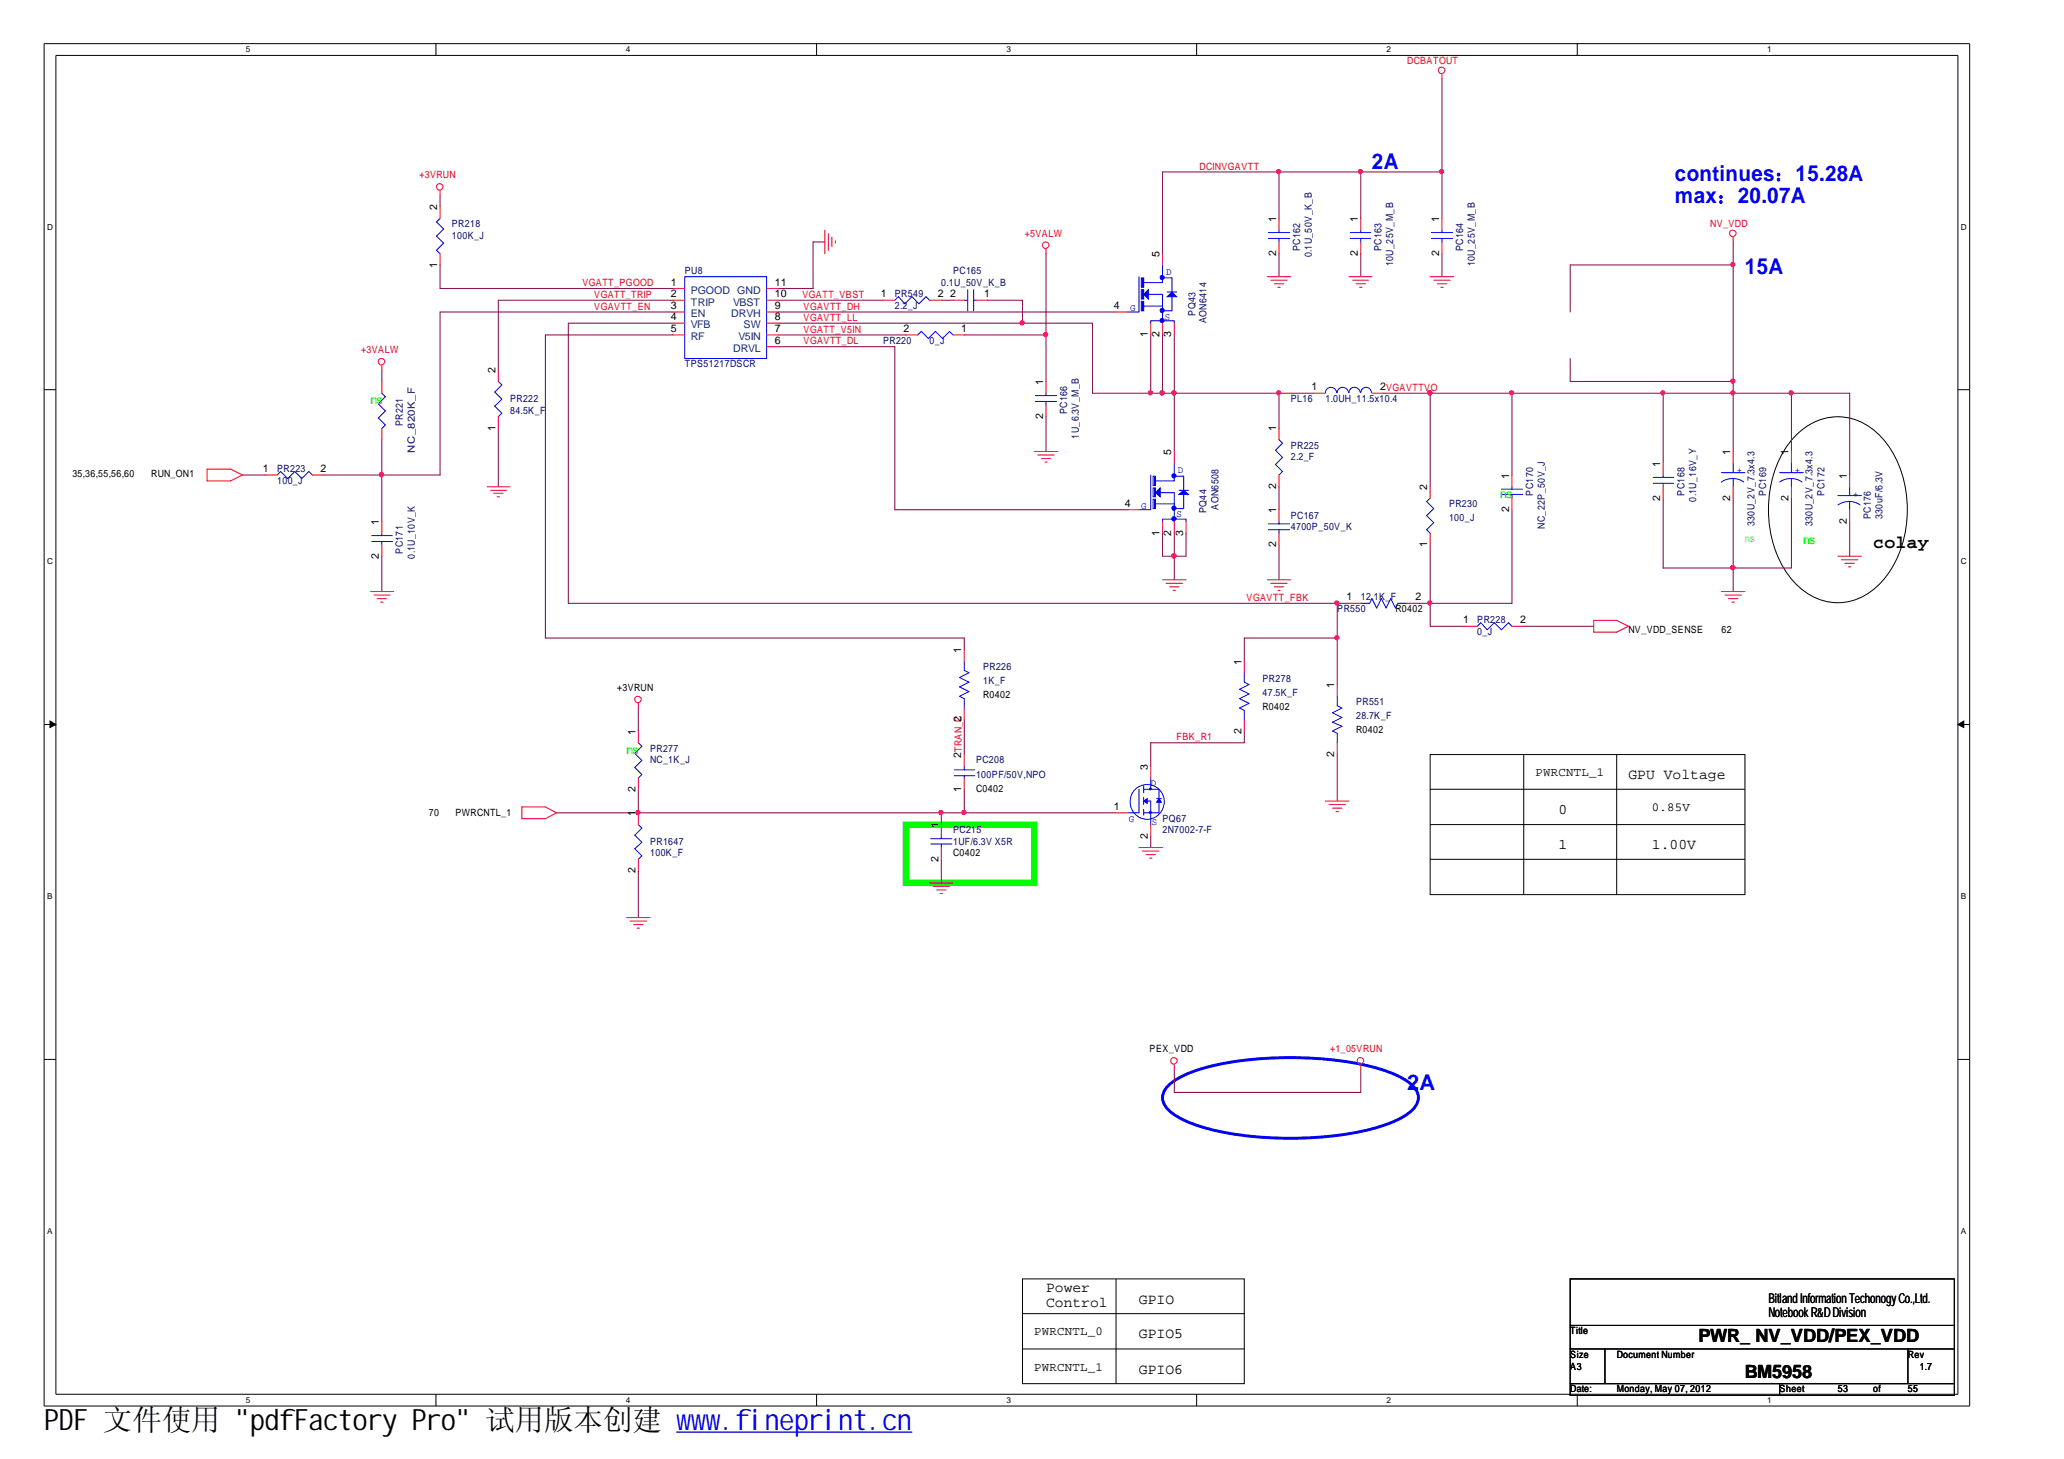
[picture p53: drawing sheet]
<svg xmlns="http://www.w3.org/2000/svg" width="297mm" height="210mm" viewBox="0 0 297 210" stroke-linecap="round" stroke-linejoin="round" font-family="sans-serif">
<defs><g id="words">
<text font-size="4.2" x="6.3" y="205.7">PDF 文件使用 &quot;pdfFactory Pro&quot; 试用版本创建 ww</text>
<text font-size="4.2" fill="#00f" x="99.5" y="205.7">w.fineprint.cn</text>
<g font-size="3.1" fill="#00f">
<text x="197.4" y="24.3">2A</text>
<text x="241" y="26">continues：15.28A</text>
<text x="241" y="29.2">max：20.07A</text>
<text x="251.1" y="39.5">15A</text>
<text x="202.5" y="156.8">2A</text>
</g>
<g font-size="2.6">
<text x="269.6" y="78.8">colay</text>
<text x="244.4" y="193.1">PWR_ NV_VDD/PEX_VDD</text>
<text x="251.1" y="198.2">BM5958</text>
</g>
<g font-size="2.1">
<text x="234.4" y="112.1">GPU Voltage</text>
<text x="224.3" y="117.1">0</text>
<text x="224.3" y="122.2">1</text>
<text x="237.7" y="122.2">1.00V</text>
<text x="150.5" y="185.9">Power</text>
<text x="150.5" y="188">Control</text>
<text x="163.9" y="187.6">GPIO</text>
<text x="163.9" y="192.5">GPIO5</text>
<text x="163.9" y="197.6">GPIO6</text>
</g>
<g font-size="1.9">
<text x="254.5" y="187.5">BitlllandInformatiiionTechonogyCo.,Ltd.</text>
<text x="254.5" y="189.4">NotebookR&amp;DDivision</text>
<text x="254.5" y="187.5">BitandInformatonTechonogyCo.,Ltd.</text>
</g>
<g font-size="1.8" fill="#0f0">
<text x="53.3" y="58.2">ns</text>
<text x="215.9" y="71.6">ns</text>
<text x="259.5" y="78.3">ns</text>
<text x="90.2" y="108.5">ns</text>
</g>
<g font-size="1.8">
<text x="221" y="111.7">PWRCNTL_1</text>
<text x="237.7" y="116.7">0.85V</text>
<text x="148.8" y="192.1">PWRCNTL_0</text>
<text x="148.8" y="197.2">PWRCNTL_1</text>
</g>
<g font-size="1.5">
<text x="62.9" y="30.2" transform="rotate(-90 62.9 30.2)">2</text>
<text x="183.6" y="31.9" transform="rotate(-90 183.6 31.9)">1</text>
<text x="195.4" y="31.9" transform="rotate(-90 195.4 31.9)">1</text>
<text x="207.1" y="31.9" transform="rotate(-90 207.1 31.9)">1</text>
<text x="62.9" y="38.5" transform="rotate(-90 62.9 38.5)">1</text>
<text x="96.5" y="41.1">1</text>
<text x="111.5" y="41.1">11</text>
<text x="166.9" y="36.9" transform="rotate(-90 166.9 36.9)">5</text>
<text x="183.6" y="36.8" transform="rotate(-90 183.6 36.8)">2</text>
<text x="195.4" y="36.8" transform="rotate(-90 195.4 36.8)">2</text>
<text x="207.1" y="36.8" transform="rotate(-90 207.1 36.8)">2</text>
<text x="96.5" y="42.8">2</text>
<text x="96.5" y="44.5">3</text>
<text x="96.5" y="46.1">4</text>
<text x="96.5" y="47.8">5</text>
<text x="111.5" y="46.1">8</text>
<text x="111.5" y="44.5">9</text>
<text x="111.5" y="47.8">7</text>
<text x="111.5" y="42.8">10</text>
<text x="126.7" y="42.8">1</text>
<text x="130" y="47.8">2</text>
<text x="135" y="42.8">2</text>
<text x="136.7" y="42.8">2</text>
<text x="138.3" y="47.8">1</text>
<text x="141.6" y="42.8">1</text>
<text x="160.3" y="44.5">4</text>
<text x="71.3" y="53.7" transform="rotate(-90 71.3 53.7)">2</text>
<text x="111.5" y="49.5">6</text>
<text x="165.2" y="48.5" transform="rotate(-90 165.2 48.5)">1</text>
<text x="166.9" y="48.5" transform="rotate(-90 166.9 48.5)">2</text>
<text x="168.6" y="48.5" transform="rotate(-90 168.6 48.5)">3</text>
<text x="150.1" y="55.4" transform="rotate(-90 150.1 55.4)">1</text>
<text x="188.7" y="56.1">1</text>
<text x="198.6" y="56.1">2VGAVTTVO</text>
<text x="71.3" y="62" transform="rotate(-90 71.3 62)">1</text>
<text x="150.1" y="60.3" transform="rotate(-90 150.1 60.3)">2</text>
<text x="168.6" y="65.5" transform="rotate(-90 168.6 65.5)">5</text>
<text x="183.6" y="62.1" transform="rotate(-90 183.6 62.1)">1</text>
<text x="249" y="65.5" transform="rotate(-90 249 65.5)">1</text>
<text x="257.4" y="65.5" transform="rotate(-90 257.4 65.5)">1</text>
<text x="37.8" y="67.9">1</text>
<text x="46.1" y="67.9">2</text>
<text x="183.6" y="70.4" transform="rotate(-90 183.6 70.4)">2</text>
<text x="205.4" y="70.5" transform="rotate(-90 205.4 70.5)">2</text>
<text x="217.2" y="68.8" transform="rotate(-90 217.2 68.8)">1</text>
<text x="238.9" y="67.2" transform="rotate(-90 238.9 67.2)">1</text>
<text x="265.8" y="68.8" transform="rotate(-90 265.8 68.8)">1</text>
<text x="54.5" y="75.5" transform="rotate(-90 54.5 75.5)">1</text>
<text x="161.9" y="72.9">4</text>
<text x="166.9" y="77.1" transform="rotate(-90 166.9 77.1)">1</text>
<text x="168.6" y="77.1" transform="rotate(-90 168.6 77.1)">2</text>
<text x="170.3" y="77.1" transform="rotate(-90 170.3 77.1)">3</text>
<text x="183.6" y="73.8" transform="rotate(-90 183.6 73.8)">1</text>
<text x="217.2" y="73.7" transform="rotate(-90 217.2 73.7)">2</text>
<text x="238.9" y="72.1" transform="rotate(-90 238.9 72.1)">2</text>
<text x="249" y="72.1" transform="rotate(-90 249 72.1)">2</text>
<text x="257.4" y="72.1" transform="rotate(-90 257.4 72.1)">2</text>
<text x="265.8" y="75.4" transform="rotate(-90 265.8 75.4)">2</text>
<text x="54.5" y="80.4" transform="rotate(-90 54.5 80.4)">2</text>
<text x="183.6" y="78.8" transform="rotate(-90 183.6 78.8)">2</text>
<text x="205.4" y="78.8" transform="rotate(-90 205.4 78.8)">1</text>
<text x="193.8" y="86.4">1</text>
<text x="203.7" y="86.4">2</text>
<text x="210.6" y="89.7">1</text>
<text x="218.8" y="89.7">2</text>
<text x="138.3" y="94" transform="rotate(-90 138.3 94)">1</text>
<text x="178.6" y="95.6" transform="rotate(-90 178.6 95.6)">1</text>
<text x="192" y="99" transform="rotate(-90 192 99)">1</text>
<text x="91.4" y="105.7" transform="rotate(-90 91.4 105.7)">1</text>
<text x="138.3" y="103.9" transform="rotate(-90 138.3 103.9)">2</text>
<text x="178.6" y="105.6" transform="rotate(-90 178.6 105.6)">2</text>
<text x="91.4" y="114" transform="rotate(-90 91.4 114)">2</text>
<text x="138.3" y="114" transform="rotate(-90 138.3 114)">1</text>
<text x="138.3" y="109.1" transform="rotate(-90 138.3 109.1)">2TRAN_C</text>
<text x="165.2" y="110.8" transform="rotate(-90 165.2 110.8)">3</text>
<text x="192" y="108.9" transform="rotate(-90 192 108.9)">2</text>
<text x="91.4" y="117.4" transform="rotate(-90 91.4 117.4)">1</text>
<text x="135" y="119.1" transform="rotate(-90 135 119.1)">1</text>
<text x="160.3" y="116.5">1</text>
<text x="91.4" y="125.7" transform="rotate(-90 91.4 125.7)">2</text>
<text x="135" y="124" transform="rotate(-90 135 124)">2</text>
<text x="165.2" y="120.7" transform="rotate(-90 165.2 120.7)">2</text>
</g>
<g font-size="1.5" fill="#004080">
<text x="99.4" y="42.3">PGOOD GND</text>
<text x="99.4" y="44">TRIP</text>
<text x="99.4" y="45.6">EN</text>
<text x="99.4" y="47.3">VFB</text>
<text x="105.2" y="45.6">DRVH</text>
<text x="105.5" y="44">VBST</text>
<text x="107" y="47.3">SW</text>
<text x="99.4" y="49">RF</text>
<text x="105.5" y="50.6">DRVL</text>
<text x="106.3" y="49">V5IN</text>
</g>
<g font-size="1.4" fill="#f00">
<text x="202.5" y="9.2">DCBATOUT</text>
<text x="60.4" y="25.7">+3VRUN</text>
<text x="172.6" y="24.4">DCINVGAVTT</text>
<text x="147.5" y="34.1">+5VALW</text>
<text x="246.1" y="32.7">NV_VDD</text>
<text x="83.8" y="41.2">VGATT_PGOOD</text>
<text x="85.5" y="44.5">VGAVTT_EN</text>
<text x="85.5" y="42.9">VGATT_TRIP</text>
<text x="115.5" y="42.9">VGATT_VBST</text>
<text x="115.7" y="46.2">VGAVTT_LL</text>
<text x="115.7" y="47.9">VGATT_V5IN</text>
<text x="115.7" y="44.5">VGAVTT_DH</text>
<text x="52" y="50.8">+3VALW</text>
<text x="115.7" y="49.5">VGAVTT_DL</text>
<text x="179.4" y="86.5">VGAVTT_FBK</text>
<text x="169.3" y="106.5">FBK_R1</text>
<text x="191.4" y="151.4">+1_05VRUN</text>
</g>
<g font-size="1.4" fill="#000080">
<text x="65" y="32.7">PR218</text>
<text x="65" y="34.4">100K_J</text>
<text x="98.6" y="39.4">PU8</text>
<text x="135.5" y="41.1">0.1U_50V_K_B</text>
<text x="137.2" y="39.4">PC165</text>
<text x="187.1" y="36.2" transform="rotate(-90 187.1 36.2)">PC162</text>
<text x="188.8" y="37" transform="rotate(-90 188.8 37)">0.1U_50V_K_B</text>
<text x="198.8" y="36.2" transform="rotate(-90 198.8 36.2)">PC163</text>
<text x="200.5" y="38.3" transform="rotate(-90 200.5 38.3)">10U_25V_M_B</text>
<text x="210.6" y="36.2" transform="rotate(-90 210.6 36.2)">PC164</text>
<text x="212.3" y="38.3" transform="rotate(-90 212.3 38.3)">10U_25V_M_B</text>
<text x="128.8" y="42.8">PR549</text>
<text x="128.8" y="44.5">2.2_J</text>
<text x="172" y="45.4" transform="rotate(-90 172 45.4)">PQ43</text>
<text x="173.7" y="46.5" transform="rotate(-90 173.7 46.5)">AON6414</text>
<text x="98.6" y="52.8">TPS51217DSCR</text>
<text x="127.1" y="49.5">PR220</text>
<text x="133.8" y="49.5">0_J</text>
<text x="73.4" y="57.8">PR222</text>
<text x="73.4" y="59.5">84.5K_F</text>
<text x="153.6" y="59.6" transform="rotate(-90 153.6 59.6)">PC166</text>
<text x="185.8" y="57.8">PL16</text>
<text x="190.8" y="57.8">1.0UH_11.5x10.4</text>
<text x="58" y="61.3" transform="rotate(-90 58 61.3)">PR221</text>
<text x="59.7" y="65.1" transform="rotate(-90 59.7 65.1)">NC_820K_F</text>
<text x="155.3" y="63.1" transform="rotate(-90 155.3 63.1)">1U_6.3V_M_B</text>
<text x="185.8" y="64.5">PR225</text>
<text x="39.9" y="67.9">PR223</text>
<text x="39.9" y="69.6">100_J</text>
<text x="185.8" y="66.2">2.2_F</text>
<text x="220.6" y="71.3" transform="rotate(-90 220.6 71.3)">PC170</text>
<text x="242.4" y="71.3" transform="rotate(-90 242.4 71.3)">PC168</text>
<text x="254.2" y="71.3" transform="rotate(-90 254.2 71.3)">PC169</text>
<text x="262.6" y="71.3" transform="rotate(-90 262.6 71.3)">PC172</text>
<text x="173.7" y="73.8" transform="rotate(-90 173.7 73.8)">PQ44</text>
<text x="175.3" y="73.3" transform="rotate(-90 175.3 73.3)">AON6508</text>
<text x="185.8" y="74.6">PC167</text>
<text x="185.8" y="76.3">4700P_50V_K</text>
<text x="208.5" y="72.9">PR230</text>
<text x="208.5" y="74.9">100_J</text>
<text x="222.3" y="76" transform="rotate(-90 222.3 76)">NC_22P_50V_J</text>
<text x="244.1" y="72.2" transform="rotate(-90 244.1 72.2)">0.1U_16V_Y</text>
<text x="252.5" y="75.7" transform="rotate(-90 252.5 75.7)">330U_2V_7.3x4.3</text>
<text x="260.9" y="75.7" transform="rotate(-90 260.9 75.7)">330U_2V_7.3x4.3</text>
<text x="269.2" y="74.7" transform="rotate(-90 269.2 74.7)">PC176</text>
<text x="270.9" y="74.7" transform="rotate(-90 270.9 74.7)">330uF/6.3V</text>
<text x="58" y="79.7" transform="rotate(-90 58 79.7)">PC171</text>
<text x="59.7" y="80.4" transform="rotate(-90 59.7 80.4)">0.1U_10V_K</text>
<text x="192.4" y="88.1">PR550</text>
<text x="195.8" y="86.4">12.1K_F</text>
<text x="212.6" y="89.7">PR228</text>
<text x="212.6" y="91.4">0_J</text>
<text x="141.5" y="96.4">PR226</text>
<text x="141.5" y="98.4">1K_F</text>
<text x="181.7" y="98.1">PR278</text>
<text x="181.7" y="100.1">47.5K_F</text>
<text x="195.2" y="101.4">PR551</text>
<text x="195.2" y="103.5">28.7K_F</text>
<text x="93.6" y="108.1">PR277</text>
<text x="93.6" y="109.8">NC_1K_J</text>
<text x="140.5" y="109.8">PC208</text>
<text x="140.5" y="111.9">100PF/50V,NPO</text>
<text x="137.2" y="119.9">PC215</text>
<text x="167.3" y="118.2">PQ67</text>
<text x="167.3" y="119.9">2N7002-7-F</text>
<text x="93.6" y="121.6">PR1647</text>
<text x="93.6" y="123.2">100K_F</text>
<text x="137.2" y="121.6">1UF/6.3V X5R</text>
</g>
<g font-size="1.4" fill="#00f">
<text x="167.8" y="39.6">D</text>
<text x="162.6" y="44.8">G</text>
<text x="167.6" y="46">S</text>
<text x="169.5" y="68.1">D</text>
<text x="249.9" y="68.1">+</text>
<text x="258.3" y="68.1">+</text>
<text x="266.7" y="71.5">+</text>
<text x="164.3" y="73.3">G</text>
<text x="169.3" y="74.4">S</text>
<text x="165.6" y="113">D</text>
<text x="162.5" y="118.2">G</text>
<text x="165.8" y="118.7">S</text>
</g>
<g font-size="1.4">
<text x="10.4" y="68.6">35,36,55,56,60</text>
<text x="21.8" y="68.6">RUN_ON1</text>
<text x="200.8" y="88.1">R0402</text>
<text x="234.4" y="91">NV_VDD_SENSE</text>
<text x="247.7" y="91">62</text>
<text x="88.8" y="99.4">+3VRUN</text>
<text x="141.5" y="100.4">R0402</text>
<text x="181.7" y="102.1">R0402</text>
<text x="195.2" y="105.5">R0402</text>
<text x="140.5" y="113.9">C0402</text>
<text x="61.7" y="117.4">70</text>
<text x="65.5" y="117.4">PWRCNTL_1</text>
<text x="137.2" y="123.2">C0402</text>
<text x="165.4" y="151.4">PEX_VDD</text>
<text x="226" y="192">Title</text>
<text x="226" y="195.3">Size</text>
<text x="226" y="197">A3</text>
<text x="232.7" y="195.3">Document Number</text>
<text x="274.6" y="195.3">Rev</text>
<text x="276.3" y="197">1.7</text>
<text x="226" y="200.3">Date:</text>
<text x="232.7" y="200.3">Monday, May 07, 2012</text>
<text x="256.1" y="200.3">Sheet</text>
<text x="264.5" y="200.3">53</text>
<text x="269.6" y="200.3">of</text>
<text x="274.6" y="200.3">55</text>
</g>
<text font-size="1.4" fill="#0f0" x="251.1" y="78">ns</text>
<g font-size="1.2">
<text x="35.4" y="7.5">5</text>
<text x="90.1" y="7.5">4</text>
<text x="144.9" y="7.5">3</text>
<text x="199.6" y="7.5">2</text>
<text x="254.3" y="7.5">1</text>
<text x="6.8" y="33.1">D</text>
<text x="282.2" y="33.1">D</text>
<text x="6.8" y="81.2">C</text>
<text x="282.2" y="81.2">C</text>
<text x="6.8" y="129.4">B</text>
<text x="282.2" y="129.4">B</text>
<text x="6.8" y="177.6">A</text>
<text x="282.2" y="177.6">A</text>
<text x="35.4" y="201.9">5</text>
<text x="90.1" y="201.9">4</text>
<text x="144.9" y="201.9">3</text>
<text x="199.6" y="201.9">2</text>
<text x="254.3" y="201.9">1</text>
</g>
</g></defs>
<path d="M6.3 6.3h277.2v196h-277.2zM8 8h273.8v192.6h-273.8z" fill="none" stroke="#000" stroke-width=".14"/>
<g fill="#fff">
<path d="M35.4 6.4h.6v1.4h-.6z"/>
<path d="M35.4 200.8h.6v1.3h-.6z"/>
</g>
<path d="M62.7 6.3v1.7M62.7 200.6v1.7" fill="none" stroke="#000" stroke-width=".14"/>
<g fill="#fff">
<path d="M90.1 6.4h.6v1.4h-.6z"/>
<path d="M90.1 200.8h.6v1.3h-.6z"/>
</g>
<path d="M117.5 6.3v1.7M117.5 200.6v1.7" fill="none" stroke="#000" stroke-width=".14"/>
<g fill="#fff">
<path d="M144.9 6.4h.6v1.4h-.6z"/>
<path d="M144.9 200.8h.6v1.3h-.6z"/>
</g>
<path d="M172.2 6.3v1.7M172.2 200.6v1.7" fill="none" stroke="#000" stroke-width=".14"/>
<g fill="#fff">
<path d="M199.6 6.4h.6v1.4h-.6z"/>
<path d="M199.6 200.8h.6v1.3h-.6z"/>
</g>
<path d="M227 6.3v1.7M227 200.6v1.7" fill="none" stroke="#000" stroke-width=".14"/>
<g fill="#fff">
<path d="M254.3 6.4h.6v1.4h-.6z"/>
<path d="M254.3 200.8h.6v1.3h-.6z"/>
<path d="M6.8 32h.7v1.4h-.7z"/>
<path d="M282.2 32h.8v1.4h-.8z"/>
<path d="M6.8 80.1h.7v1.4h-.7z"/>
<path d="M282.2 80.1h.8v1.4h-.8z"/>
</g>
<path d="M6.3 56.1h1.7M281.8 56.1h1.7" fill="none" stroke="#000" stroke-width=".14"/>
<g fill="#fff">
<path d="M6.8 128.3h.7v1.3h-.7z"/>
<path d="M282.2 128.3h.8v1.3h-.8z"/>
</g>
<path d="M6.3 104.2h1.7M281.8 104.2h1.7" fill="none" stroke="#000" stroke-width=".14"/>
<g fill="#000" stroke="#000" stroke-width=".14">
<path d="M7.2 103.7l.8 .5-.8 .5z" fill-rule="evenodd"/>
<path d="M281.8 104.2l.8-.5v1z" fill-rule="evenodd"/>
</g>
<g fill="#fff">
<path d="M6.8 176.5h.7v1.3h-.7z"/>
<path d="M282.2 176.5h.8v1.3h-.8z"/>
</g>
<g fill="none" stroke="#000" stroke-width=".14">
<path d="M258.2 62.9a8.2 8.2 0 0 1 12.5 0 16.2 16.2 0 0 1 3.2 14.9 12.3 12.3 0 0 1-6 8.1 8 8 0 0 1-9.7-2.1 16.3 16.3 0 0 1-3.1-15 14 14 0 0 1 3.1-5.9zM205.8 108.6h45.3v20.1h-45.3zM205.8 118.6h45.3M205.8 113.6h45.3M219.3 108.6v20.1M232.7 108.6v20.1M205.8 123.6h45.3M6.3 152.4h1.7M281.8 152.4h1.7M147.2 184h31.9v15.1h-31.9zM147.2 189h31.9M147.2 194.1h31.9"/>
<path d="M160.6 184v15.1M226 184h55.3v16.8h-55.3zM226 194.1h55.3M226 190.7h55.3M226 199.1h55.3M231 194.1v5M256.1 199.1v1.7M274.6 194.1v5"/>
</g>
<path d="M168.2 156.1a14.9 14.9 0 0 1 6.6-2.8 53.3 53.3 0 0 1 23.2 .3 13.6 13.6 0 0 1 5.2 2.5 2.26 2.26 0 0 1 0 3.7 15.1 15.1 0 0 1-6.6 2.8 51.9 51.9 0 0 1-23.2-.3 10.5 10.5 0 0 1-5.7-3.1 2.18 2.18 0 0 1 .5-3.1z" fill="none" stroke="#00f" stroke-width=".42"/>
<path d="M130.4 118.6h18.4v8.4h-18.4z" fill="none" stroke="#0f0" stroke-width=".93"/>
<g fill="none" stroke="#800040" stroke-width=".14">
<path d="M207.5 11.4v20M63.3 38.1v3.4h33.6M63.3 28.1v1.6M118.7 34.8h-1.7v6.7h-5M150.5 36.5v18.4M184.1 24.7v6.7M184.1 36.5v3.3M195.8 24.7v6.7M195.8 36.5v3.3M207.5 24.7h-40.2v11.8M207.5 36.5v3.3M249.4 34.8v30.2"/>
<path d="M249.4 38.1h-23.4v6.8M54.9 53.3v1.6M96.9 46.5h-15.1v40.3h112.3M96.9 44.9h-33.6v23.4h-16.7M96.9 43.2h-25.2v10.1M96.9 48.2h-18.4v43.6h60.3v1.7M112 46.5h45.2v10.1h31.9M112 44.9h48.6M112 49.9h16.8v23.4h33.5M112 43.2h15.1M112 48.2h18.4M135.5 43.2h1.7"/>
<path d="M138.8 48.2h11.7M142.2 43.2h5v3.3M150.5 60v5M165.6 48.2v8.4M167.3 48.2v8.4M169 48.2v16.8M184.1 56.6v5.1M199.1 56.6h67.1v11.7M205.8 56.6v13.4M217.6 56.6v11.7M226 51.6v3.3h23.4M239.4 56.6v10"/>
<path d="M257.8 56.6v8.4M34.9 68.3h3.3M54.9 63.3v11.7M71.7 61.7v8.3M167.3 76.7v3.3h3.4v-3.3M169 76.7v6.7M184.1 70v3.3M184.1 78.4v5M205.8 78.4v11.7h5.1M217.6 73.3v13.5h-13.4M239.4 71.6v10.1h18.4v-10.1M249.4 71.6v13.5"/>
<path d="M266.2 75v5M54.9 80v5.1M192.4 86.8v11.7M192.4 91.8h-13.3v3.4M219.3 90.1h10.1M80.1 116.9h80.5M91.9 101.9v3.3M91.9 113.6v3.3M135.5 116.9v1.7M138.8 103.6v5M138.8 113.6v3.3M179.1 105.2v1.7h-13.5v3.4"/>
<path d="M192.4 108.6v6.6M91.9 125.3v6.7M135.5 123.6v3.4M165.6 120.3v1.6M169 153.9v3.3h26.8v-3.3"/>
</g>
<g fill="#f0f" stroke="#f0f" stroke-width=".14">
<circle cx="168.9" cy="80" r=".31"/>
<circle cx="184" cy="56.5" r=".31"/>
<circle cx="239.3" cy="56.5" r=".31"/>
<circle cx="184" cy="24.7" r=".31"/>
<circle cx="54.9" cy="68.3" r=".31"/>
<circle cx="205.8" cy="56.5" r=".31"/>
<circle cx="168.9" cy="56.5" r=".31"/>
<circle cx="167.2" cy="56.5" r=".31"/>
<circle cx="165.6" cy="56.5" r=".31"/>
<circle cx="207.5" cy="24.7" r=".31"/>
<circle cx="249.4" cy="81.7" r=".31"/>
<circle cx="249.4" cy="56.5" r=".31"/>
<circle cx="249.4" cy="54.8" r=".31"/>
<circle cx="195.8" cy="24.7" r=".31"/>
<circle cx="205.8" cy="86.7" r=".31"/>
<circle cx="150.5" cy="48.1" r=".31"/>
<circle cx="147.1" cy="46.4" r=".31"/>
<circle cx="217.5" cy="56.5" r=".31"/>
<circle cx="138.7" cy="116.9" r=".31"/>
<circle cx="192.4" cy="91.7" r=".31"/>
<circle cx="192.4" cy="86.7" r=".31"/>
<circle cx="91.8" cy="116.9" r=".31"/>
<circle cx="135.4" cy="116.9" r=".31"/>
<circle cx="257.8" cy="56.5" r=".31"/>
<circle cx="249.4" cy="38.1" r=".31"/>
</g>
<g fill="none" stroke="#f00" stroke-width=".14">
<path d="M207.5 10.7v.7M63.3 27.4v.7M118.7 33.1v3.4M119.2 33.6v2.4M119.7 34.1v1.4M120.2 34.6v.4M150.5 35.8v.7M182.4 39.8h3.4M194.1 39.8h3.3M205.8 39.8h3.4M249.4 34.1v.7M54.9 52.6v.7"/>
<path d="M182.9 40.3h2.4M183.4 40.8h1.3M183.9 41.3h.3M194.6 40.3h2.3M195.2 40.8h1.3M195.7 41.3h.3M206.3 40.3h2.4M206.8 40.8h1.4M207.3 41.3h.4M29.8 67.5h3.4l1.7 .8-1.7 .9h-3.4zM70.1 70h3.3M70.6 70.5h2.3"/>
<path d="M71 71h1.4M71.5 71.5h.4M148.8 65h3.4M149.4 65.5h2.3M149.9 66h1.3M150.4 66.5h.3M53.3 85.1h3.3M53.8 85.6h2.3M54.3 86.1h1.3M54.8 86.6h.3M167.3 83.4h3.4M167.8 83.9h2.4"/>
<path d="M168.3 84.4h1.4M168.8 84.9h.4M182.4 83.4h3.4M182.9 83.9h2.4M183.4 84.4h1.3M183.9 84.9h.3M229.4 89.3h3.3l1.7 .8-1.7 .8h-3.3zM247.7 85.1h3.4M248.2 85.6h2.4M248.8 86.1h1.3M249.3 86.6h.3M264.5 80h3.4"/>
<path d="M265 80.5h2.4M265.5 81h1.4M266 81.5h.4M75.1 116.1h3.4l1.6 .8-1.6 .9h-3.4zM91.9 101.2v.7M190.8 115.2h3.3M191.3 115.8h2.3M191.8 116.3h1.3M192.3 116.8h.3M90.2 132h3.4M90.7 132.5h2.3M91.2 133h1.3"/>
<path d="M91.7 133.5h.3M133.8 127h3.4M134.3 127.5h2.4M134.8 128h1.3M135.3 128.5h.3M163.9 121.9h3.4M164.4 122.4h2.4M164.9 123h1.4M165.4 123.5h.4M169 153.2v.7M195.8 153.2v.7"/>
<circle cx="207.5" cy="10.1" r=".48"/>
<circle cx="63.3" cy="26.9" r=".48"/>
<circle cx="150.5" cy="35.3" r=".48"/>
<circle cx="249.4" cy="33.6" r=".48"/>
<circle cx="54.9" cy="52" r=".48"/>
<circle cx="91.8" cy="100.6" r=".48"/>
<circle cx="168.9" cy="152.6" r=".48"/>
<circle cx="195.8" cy="152.6" r=".48"/>
</g>
<g fill="#00f" stroke="#00f" stroke-width=".14">
<path d="M168.7 42l.6 .7h-1.3z" fill-rule="evenodd"/>
<path d="M164.6 42.3l.7-.6v1.3z" fill-rule="evenodd"/>
<circle cx="167.2" cy="39.9" r=".31"/>
</g>
<path d="M163.9 39.8v5.1h-1.6M167.3 38.1v2.6h-2.7M167.3 40h1.4v4.7h-1.4M164.6 42.3h2.7v4.2M164.6 44h2.7M165.6 46.5v-.3h3.4v.3M168 42h1.3" fill="none" stroke="#00f" stroke-width=".14"/>
<path d="M164.3 40.1h.3v1.2h-.3z" fill="#00f"/>
<path d="M164.3 40h.3v1.3h-.3z" fill="none" stroke="#00f" stroke-width=".14"/>
<path d="M164.3 41.8h.3v1.2h-.3z" fill="#00f"/>
<path d="M164.3 41.7h.3v1.3h-.3z" fill="none" stroke="#00f" stroke-width=".14"/>
<path d="M164.3 43.4h.3v1.3h-.3z" fill="#00f"/>
<path d="M164.3 43.4h.3v1.3h-.3zM39.9 68.3l.5-.5 1 1 1-1 1 1 1-1 .6 .5M165.6 68.3v5h-1.7M166.3 70.9h2.7v4.1M166.3 72.5h2.7M167.3 75v-.3h3.4v.3M169 66.6v2.6h-2.7M169 68.5h1.3v4.7h-1.3M169.7 70.5h1.3M184.1 63.3l.5 .5-1 1 1 1-1 1 1 1-.5 .5" fill="none" stroke="#00f" stroke-width=".14"/>
<g fill="#00f" stroke="#00f" stroke-width=".14">
<path d="M169.7 71.1l.6-.6 .7 .6z" fill-rule="evenodd"/>
<path d="M166.3 70.9l.7-.7v1.3z" fill-rule="evenodd"/>
<circle cx="167.2" cy="44.7" r=".31"/>
<circle cx="167.2" cy="46.1" r=".31"/>
<circle cx="168.9" cy="68.5" r=".31"/>
</g>
<path d="M167.3 36.5v1.6M160.6 44.9h1.7M165.6 46.5v1.7M167.3 46.5v1.7M169 46.5v1.7M38.2 68.3h1.7M45 68.3h1.6M184.1 61.7v1.6M184.1 68.3v1.7" fill="none" stroke="#f00" stroke-width=".14"/>
<path d="M166 68.6h.3v1.3h-.3z" fill="#00f"/>
<path d="M165.9 68.5h.4v1.4h-.4z" fill="none" stroke="#00f" stroke-width=".14"/>
<path d="M166 70.3h.3v1.2h-.3z" fill="#00f"/>
<path d="M165.9 70.2h.4v1.3h-.4z" fill="none" stroke="#00f" stroke-width=".14"/>
<path d="M166 71.9h.3v1.3h-.3z" fill="#00f"/>
<g fill="none" stroke="#00f" stroke-width=".14">
<path d="M63.3 31.4l-.5 .5 1 1-1 1.1 1 1-1 1 .5 .5M98.6 39.8h11.7v11.8h-11.7zM182.5 34.3h3.1M182.5 33.5h3.1M184.1 33.1v.4M184.1 34.3v.5M194.3 34.3h3M194.3 33.5h3M195.8 33.1v.4M195.8 34.3v.5M206 34.3h3M206 33.5h3"/>
<path d="M207.5 33.1v.4M207.5 34.3v.5M54.9 56.6l.6 .5-1.1 1 1.1 1-1.1 1 1.1 1-.6 .6M71.7 54.9l.5 .5-1 1 1 1-1 1 1 1.1-.5 .5M128.8 43.2l.5-.5 .9 1 1-1 1 1 1.1-1 .5 .5M132.1 48.2l.5-.5 1 1 1-1 1 1 1.1-1 .5 .5M138.8 43.2h.5M139.3 41.7v3M140.1 43.2h.4M140.1 41.7v3M149 57.8h3.1M149 56.9h3.1"/>
<path d="M150.5 56.6v.3M150.5 57.8v.5M190.8 56.5a.81 .81 0 0 1 .8-.8 .81 .81 0 0 1 .8 .8M192.4 56.5a.81 .81 0 0 1 .9-.8 .81 .81 0 0 1 .8 .8M194.1 56.5a.81 .81 0 0 1 .8-.8 .81 .81 0 0 1 .8 .8M195.8 56.5a.76 .76 0 0 1 .8-.8 .76 .76 0 0 1 .8 .8M53.5 77.9h3M53.5 77.1h3M54.9 76.7v.4M54.9 77.9v.5M165.9 71.8h.4v1.4h-.4zM182.5 76.2h3.1"/>
<path d="M182.5 75.4h3.1M184.1 75v.4M184.1 76.2v.5M205.8 71.6l-.5 .6 1 1-1 1 1 1-1 1 .5 .5M216.1 71.1h3M216.1 70.4h3M217.6 70v.4M217.6 71.1v.5M237.9 69.5h3M237.9 68.7h3M239.4 68.3v.4M239.4 69.5v.5"/>
<path d="M247.7 69.4a2.8 2.8 0 0 1 3.3 0M247.7 68h3.4M249.4 66.6v1.4M249.4 68.8v1.2M256.1 69.4a2.8 2.8 0 0 1 3.2 0M256.1 68h3.4M257.8 66.6v1.4M257.8 68.8v1.2M264.5 72.7a2.8 2.8 0 0 1 3.2 0M264.5 71.3h3.4M266.2 70v1.3M266.2 72.2v1.1"/>
<path d="M138.8 95.2v1.2l.6 .4-1.3 .7 1.3 .6-1.3 .7 1.3 .7-1.3 .7 .7 .3v1.4M179.1 96.8v1.3l.6 .4-1.3 .7 1.3 .6-1.3 .7 1.3 .7-1.3 .7 .7 .3v1.4M195.8 86.8h1.3l.3-.7 .7 1.4 .7-1.4 .7 1.4 .7-1.4 .6 1.4 .4-.7h1.3M212.6 90.1l.5-.5 .9 1 1.1-1 1 1 1-1 .5 .5M91.9 118.6l.5 .5-1 1.1 1 1-1 .9 1 1-.5 .5M91.9 106.9l.5 .5-1 1 1 1-1 1 1 1-.5 .5M137.3 110.8h3M137.3 111.6h3M138.8 110.3v.5M138.8 111.6v.3M163.9 113.6v3.3h-1.6M164.6 113.6h2.2v3.3h-2.2"/>
<path d="M164.6 113v1.1M164.6 114.7v1.1M164.6 116.4v.9M164.6 115.2h1v3.4M165.6 111.9v1.7M166.5 114.9h.6M192.4 100.2v1.3l.7 .4-1.3 .6 1.3 .7-1.3 .7 1.3 .6-1.3 .7 .6 .3v1.4M133.9 121.4h3.1M133.9 120.7h3.1M135.5 120.3v.4M135.5 121.4v.5"/>
<circle cx="165.1" cy="115.4" r="2.48"/>
</g>
<g fill="#00f" stroke="#00f" stroke-width=".14">
<path d="M164.6 115.2l.5-.3v.7z" fill-rule="evenodd"/>
<path d="M166.8 114.9l.3 .5h-.6z" fill-rule="evenodd"/>
<path d="M165.4 113.4h.2v.2h-.2z" fill-rule="evenodd"/>
<path d="M165.4 116.8h.2v.2h-.2z" fill-rule="evenodd"/>
<circle cx="168.9" cy="73.1" r=".31"/>
<circle cx="168.9" cy="74.6" r=".31"/>
</g>
<g fill="none" stroke="#f00" stroke-width=".14">
<path d="M63.3 29.7v1.7M63.3 36.5v1.6M184.1 31.4v1.7M184.1 34.8v1.7M195.8 31.4v1.7M195.8 34.8v1.7M207.5 31.4v1.7M207.5 34.8v1.7M54.9 54.9v1.7M71.7 53.3v1.6M71.7 60v1.7M96.9 41.5h1.7"/>
<path d="M96.9 43.2h1.7M96.9 44.9h1.7M96.9 46.5h1.7M96.9 48.2h1.7M110.3 41.5h1.7M110.3 43.2h1.7M110.3 44.9h1.7M110.3 46.5h1.7M110.3 48.2h1.7M110.3 49.9h1.7M127.1 43.2h1.7M130.4 48.2h1.7"/>
<path d="M133.8 43.2h1.7M137.2 43.2h1.6M137.2 48.2h1.6M140.5 43.2h1.7M150.5 54.9v1.7M150.5 58.3v1.7M189.1 56.6h1.7M197.4 56.6h1.7M54.9 61.7v1.6M54.9 75v1.7M54.9 78.4v1.6M162.3 73.3h1.6"/>
<path d="M167.3 75v1.7M169 65v1.6M169 75v1.7M170.7 75v1.7M184.1 73.3v1.7M184.1 76.7v1.7M205.8 70v1.6M205.8 76.7v1.7M217.6 68.3v1.7M217.6 71.6v1.7M239.4 66.6v1.7M239.4 70v1.6"/>
<path d="M249.4 65v1.6M249.4 70v1.6M257.8 65v1.6M257.8 70v1.6M266.2 68.3v1.7M266.2 73.3v1.7M138.8 93.5v1.7M179.1 95.2v1.6M192.4 98.5v1.7M194.1 86.8h1.7M202.5 86.8h1.7M210.9 90.1h1.7"/>
<path d="M217.6 90.1h1.7M91.9 105.2v1.7M91.9 111.9v1.7M91.9 116.9v1.7M135.5 118.6v1.7M138.8 101.9v1.7M138.8 108.6v1.7M138.8 111.9v1.7M160.6 116.9h1.7M165.6 110.3v1.6M165.6 118.6v1.7M179.1 103.6v1.6"/>
<path d="M192.4 106.9v1.7M91.9 123.6v1.7M135.5 121.9v1.7"/>
</g>
<g fill="#f0f" stroke="#f0f" stroke-width=".14">
<circle cx="168.9" cy="80" r=".31"/>
<circle cx="184" cy="56.5" r=".31"/>
<circle cx="239.3" cy="56.5" r=".31"/>
<circle cx="184" cy="24.7" r=".31"/>
<circle cx="54.9" cy="68.3" r=".31"/>
<circle cx="205.8" cy="56.5" r=".31"/>
<circle cx="168.9" cy="56.5" r=".31"/>
<circle cx="167.2" cy="56.5" r=".31"/>
<circle cx="165.6" cy="56.5" r=".31"/>
<circle cx="207.5" cy="24.7" r=".31"/>
<circle cx="249.4" cy="81.7" r=".31"/>
<circle cx="249.4" cy="56.5" r=".31"/>
<circle cx="249.4" cy="54.8" r=".31"/>
<circle cx="195.8" cy="24.7" r=".31"/>
<circle cx="205.8" cy="86.7" r=".31"/>
<circle cx="150.5" cy="48.1" r=".31"/>
<circle cx="147.1" cy="46.4" r=".31"/>
<circle cx="217.5" cy="56.5" r=".31"/>
<circle cx="138.7" cy="116.9" r=".31"/>
<circle cx="192.4" cy="91.7" r=".31"/>
<circle cx="192.4" cy="86.7" r=".31"/>
<circle cx="91.8" cy="116.9" r=".31"/>
<circle cx="135.4" cy="116.9" r=".31"/>
<circle cx="257.8" cy="56.5" r=".31"/>
<circle cx="249.4" cy="38.1" r=".31"/>
</g>
<path d="M97.4 206h33.8" fill="none" stroke="#00f" stroke-width=".18"/>
<use href="#words"/>
</svg>
